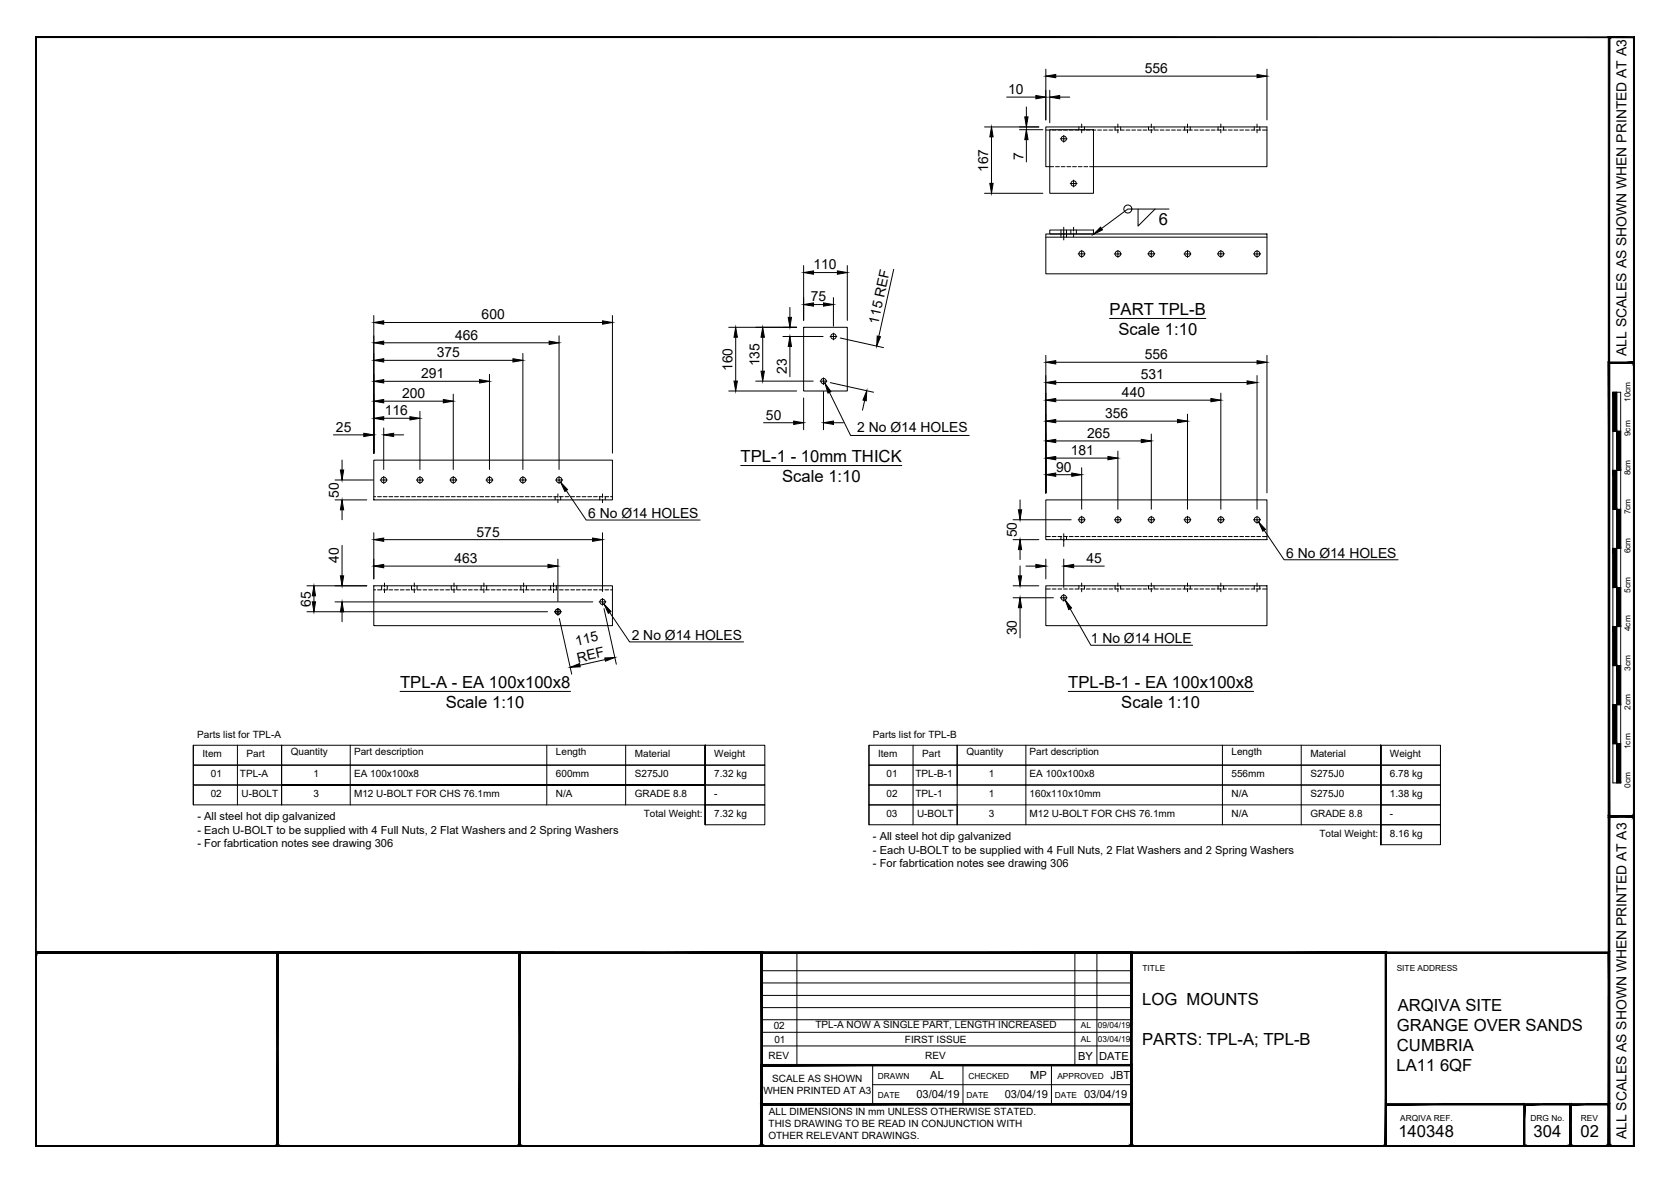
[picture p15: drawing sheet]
<svg xmlns="http://www.w3.org/2000/svg" width="420mm" height="297mm" viewBox="0 0 420 297" stroke-linecap="round" stroke-linejoin="round" font-family="sans-serif">
<defs><g id="words">
<g font-size="4.2">
<text x="291.4" y="56.6">6</text>
<text x="279" y="79.1">PART TPL-B</text>
<text x="281.2" y="84.2">Scale 1:10</text>
<text x="186.2" y="116.1">TPL-1 - 10mm THICK</text>
<text x="196.6" y="121.2">Scale 1:10</text>
<text x="100.6" y="172.9">TPL-A - EA 100x100x8</text>
<text x="268.6" y="172.9">TPL-B-1 - EA 100x100x8</text>
<text x="112.1" y="177.9">Scale 1:10</text>
<text x="281.9" y="177.9">Scale 1:10</text>
<text x="287.2" y="252.5">LOG MOUNTS</text>
<text x="351.5" y="254">ARQIVA SITE</text>
<text x="287.2" y="262.5">PARTS: TPL-A; TPL-B</text>
<text x="351.2" y="259.1">GRANGE OVER SANDS</text>
<text x="351.1" y="269.2">LA11 6QF</text>
<text x="351.2" y="264.1">CUMBRIA</text>
<text x="351.6" y="285.7">140348</text>
<text x="385.6" y="285.7">304</text>
<text x="397.4" y="285.7">02</text>
</g>
<g font-size="3.5">
<text x="253.5" y="23.6">10</text>
<text x="287.9" y="18.3">556</text>
<text x="257.3" y="40.1" transform="rotate(-90 257.3 40.1)">7</text>
<text x="248.5" y="43.3" transform="rotate(-90 248.5 43.3)">167</text>
<text x="204.5" y="67.7">110</text>
<text x="203.9" y="75.7">75</text>
<text x="121.1" y="80.2">600</text>
<text x="220.8" y="81.6" transform="rotate(-77 220.8 81.6)">115 REF</text>
<text x="109.8" y="89.7">375</text>
<text x="114.4" y="85.3">466</text>
<text x="409" y="89.4" transform="rotate(-90 409 89.4)">ALL SCALES AS SHOWN WHEN PRINTED AT A3</text>
<text x="105.9" y="95">291</text>
<text x="184.2" y="93.3" transform="rotate(-90 184.2 93.3)">160</text>
<text x="191" y="92.1" transform="rotate(-90 191 92.1)">135</text>
<text x="197.8" y="94" transform="rotate(-90 197.8 94)">23</text>
<text x="286.9" y="95.3">531</text>
<text x="287.9" y="90.3">556</text>
<text x="101.1" y="100">200</text>
<text x="282.1" y="99.8">440</text>
<text x="96.8" y="104.3">116</text>
<text x="192.6" y="105.4">50</text>
<text x="277.9" y="105">356</text>
<text x="84.5" y="108.5">25</text>
<text x="215.6" y="108.7">2 No Ø14 HOLES</text>
<text x="273.3" y="110">265</text>
<text x="265.5" y="118.5">90</text>
<text x="269.2" y="114.3">181</text>
<text x="85.2" y="125.1" transform="rotate(-90 85.2 125.1)">50</text>
<text x="147.9" y="130.1">6 No Ø14 HOLES</text>
<text x="119.8" y="134.8">575</text>
<text x="255.7" y="135" transform="rotate(-90 255.7 135)">50</text>
<text x="85.2" y="141.5" transform="rotate(-90 85.2 141.5)">40</text>
<text x="114.3" y="141.5">463</text>
<text x="273.2" y="141.5">45</text>
<text x="323.4" y="140.1">6 No Ø14 HOLES</text>
<text x="78.1" y="152.4" transform="rotate(-90 78.1 152.4)">65</text>
<text x="158.8" y="160.8">2 No Ø14 HOLES</text>
<text x="255.7" y="159.7" transform="rotate(-90 255.7 159.7)">30</text>
<text x="274.3" y="161.5">1 No Ø14 HOLE</text>
<text x="145" y="162.3" transform="rotate(-13 145 162.3)">115</text>
<text x="145.4" y="166.5" transform="rotate(-12 145.4 166.5)">REF</text>
<text x="409" y="286.3" transform="rotate(-90 409 286.3)">ALL SCALES AS SHOWN WHEN PRINTED AT A3</text>
</g>
<g font-size="2.8">
<text x="49.6" y="206.2">- All steel hot dip galvanized</text>
<text x="49.6" y="209.5">- Each U-BOLT to be supplied with 4 Full Nuts, 2 Flat Washers and 2 Spring Washers</text>
<text x="49.6" y="212.9">- For fabrtication notes see drawing 306</text>
<text x="219.5" y="211.2">- All steel hot dip galvanized</text>
<text x="219.5" y="214.5">- Each U-BOLT to be supplied with 4 Full Nuts, 2 Flat Washers and 2 Spring Washers</text>
<text x="219.5" y="217.9">- For fabrtication notes see drawing 306</text>
<text x="271.1" y="266.3">BY</text>
<text x="276.4" y="266.3">DATE</text>
<text x="233.9" y="271.1">AL</text>
<text x="259" y="271.1">MP</text>
<text x="279.3" y="271.1">JBT</text>
<text x="230.4" y="276">03/04/19</text>
<text x="252.7" y="276">03/04/19</text>
<text x="272.6" y="276">03/04/19</text>
</g>
<g font-size="2.5">
<text x="49.6" y="185.3">Parts list for TPL-A</text>
<text x="219.5" y="185.3">Parts list for TPL-B</text>
<text x="50.9" y="190.3">Item</text>
<text x="62" y="190.3">Part</text>
<text x="73.1" y="189.8">Quantity</text>
<text x="89" y="189.8">Part description</text>
<text x="139.8" y="189.8">Length</text>
<text x="159.6" y="190.3">Material</text>
<text x="179.6" y="190.3">Weight</text>
<text x="220.8" y="190.3">Item</text>
<text x="231.9" y="190.3">Part</text>
<text x="243" y="189.8">Quantity</text>
<text x="258.9" y="189.8">Part description</text>
<text x="309.7" y="189.8">Length</text>
<text x="329.5" y="190.3">Material</text>
<text x="349.5" y="190.3">Weight</text>
<text x="53.1" y="195.3">01</text>
<text x="60.3" y="195.3">TPL-A</text>
<text x="78.8" y="195.3">1</text>
<text x="89" y="195.3">EA 100x100x8</text>
<text x="139.8" y="195.3">600mm</text>
<text x="159.6" y="195.3">S275J0</text>
<text x="179.6" y="195.3">7.32 kg</text>
<text x="222.9" y="195.3">01</text>
<text x="230.2" y="195.3">TPL-B-1</text>
<text x="248.7" y="195.3">1</text>
<text x="258.9" y="195.3">EA 100x100x8</text>
<text x="309.7" y="195.3">556mm</text>
<text x="329.5" y="195.3">S275J0</text>
<text x="349.5" y="195.3">6.78 kg</text>
<text x="53" y="200.3">02</text>
<text x="60.7" y="200.3">U-BOLT</text>
<text x="78.8" y="200.3">3</text>
<text x="89" y="200.2">M12 U-BOLT FOR CHS 76.1mm</text>
<text x="139.8" y="200.3">N/A</text>
<text x="159.6" y="200.3">GRADE 8.8</text>
<text x="179.6" y="200.3">-</text>
<text x="222.9" y="200.3">02</text>
<text x="230.2" y="200.3">TPL-1</text>
<text x="248.7" y="200.3">1</text>
<text x="258.9" y="200.3">160x110x10mm</text>
<text x="309.7" y="200.3">N/A</text>
<text x="329.5" y="200.3">S275J0</text>
<text x="349.5" y="200.3">1.38 kg</text>
<text x="161.9" y="205.3">Total Weight:</text>
<text x="179.6" y="205.3">7.32 kg</text>
<text x="222.9" y="205.3">03</text>
<text x="230.6" y="205.3">U-BOLT</text>
<text x="248.7" y="205.3">3</text>
<text x="258.9" y="205.2">M12 U-BOLT FOR CHS 76.1mm</text>
<text x="309.7" y="205.3">N/A</text>
<text x="329.5" y="205.3">GRADE 8.8</text>
<text x="349.5" y="205.3">-</text>
<text x="331.8" y="210.3">Total Weight:</text>
<text x="349.5" y="210.3">8.16 kg</text>
<text x="194.5" y="258.6">02</text>
<text x="194.7" y="262">01</text>
<text x="205" y="258.4">TPL-A NOW A SINGLE PART, LENGTH INCREASED</text>
<text x="227.5" y="262">FIRST ISSUE</text>
<text x="193.3" y="266.2">REV</text>
<text x="232.6" y="266.2">REV</text>
<text x="192" y="275">WHEN PRINTED AT A3</text>
<text x="194.2" y="272">SCALE AS SHOWN</text>
<text x="193.3" y="280.3">ALL DIMENSIONS IN mm UNLESS OTHERWISE STATED.</text>
<text x="193.2" y="286.3">OTHER RELEVANT DRAWINGS.</text>
<text x="193.3" y="283.3">THIS DRAWING TO BE READ IN CONJUNCTION WITH</text>
</g>
<g font-size="2.1">
<text x="409.9" y="101" transform="rotate(-90 409.9 101)">10cm</text>
<text x="409.9" y="109.6" transform="rotate(-90 409.9 109.6)">9cm</text>
<text x="409.9" y="119.5" transform="rotate(-90 409.9 119.5)">8cm</text>
<text x="409.9" y="129.3" transform="rotate(-90 409.9 129.3)">7cm</text>
<text x="409.9" y="139.1" transform="rotate(-90 409.9 139.1)">6cm</text>
<text x="409.9" y="148.9" transform="rotate(-90 409.9 148.9)">5cm</text>
<text x="409.9" y="158.6" transform="rotate(-90 409.9 158.6)">4cm</text>
<text x="409.9" y="168.6" transform="rotate(-90 409.9 168.6)">3cm</text>
<text x="409.9" y="178.3" transform="rotate(-90 409.9 178.3)">2cm</text>
<text x="409.9" y="188.3" transform="rotate(-90 409.9 188.3)">1cm</text>
<text x="409.9" y="198" transform="rotate(-90 409.9 198)">0cm</text>
<text x="287.3" y="243.9">TITLE</text>
<text x="351.2" y="243.9">SITE ADDRESS</text>
<text x="271.8" y="261.9">AL</text>
<text x="271.8" y="258.4">AL</text>
<text x="276.1" y="261.9">03/04/19</text>
<text x="276.1" y="258.4">09/04/19</text>
<text x="220.8" y="271.1">DRAWN</text>
<text x="243.5" y="271.1">CHECKED</text>
<text x="265.9" y="271.1">APPROVED</text>
<text x="220.8" y="276">DATE</text>
<text x="243" y="276">DATE</text>
<text x="265.2" y="276">DATE</text>
<text x="352.1" y="281.6">ARQIVA REF.</text>
<text x="384.8" y="281.6">DRG No.</text>
<text x="397.5" y="281.6">REV</text>
</g>
</g></defs>
<!-- layer: PROPOSED OTHER USER 2 ANCILLARY -->
<g fill="none" stroke="#000" stroke-width=".25">
<path d="M263 32.7h1.1M264 32.6h10.9v16h-10.9zM264.6 32.7h.9M266 32.7h1M266.6 34.9h.7M267.4 34.9h.1M267.4 32.7h1M267.5 34v.8M267.5 34.8v.1M267.5 35v.8M267.6 34.9h.7M268.9 32.7h.9"/>
<path d="M270.3 32.7h.9M271.3 31.9v.8M272 31.2v.8M272 32.5v.9M272.7 31.9v.8h-1M273.1 32.7h1M274.6 32.7h.9M276 32.7h1M277.4 32.7h1M278.9 32.7h.9M280.3 32.7h.9M280.4 31.9v.8"/>
<path d="M281.1 31.2v.8M281.1 32.5v.9M281.7 32.7h1M281.8 31.9v.8M283.2 32.7h.9M284.6 32.7h.9M286 32.7h1M287.4 32.7h1M288.8 31.9v.8M288.9 32.7h.9M289.5 31.2v.8M289.5 32.5v.9"/>
<path d="M290.2 31.9v.8M290.3 32.7h.9M291.7 32.7h1M293.1 32.7h1M294.6 32.7h.9M296 32.7h1M297.4 32.7h1M297.9 31.9v.8M298.6 31.2v.8M298.6 32.5v.9M298.9 32.7h.9M299.3 31.9v.8"/>
<path d="M300.3 32.7h1M301.7 32.7h1M303.2 32.7h.9M304.6 32.7h.9M306 32.7h1M306.3 31.9v.8M307 31.2v.8M307 32.5v.9M307.4 32.7h1M307.7 31.9v.8M308.9 32.7h.9M310.3 32.7h.9"/>
<path d="M311.7 32.7h1M313.1 32.7h1M314.6 32.7h.9M315.4 31.9v.8M316 32.7h1M316.1 31.2v.8M316.1 32.5v.9M316.8 31.9v.8M317.4 32.7h1.2M263 58.8h55.6v10h-55.6zM263 59.6h55.6M264 57.8h10.9v1h-10.9z"/>
<path d="M264.9 41.9h-1.9v-10h55.6v10h-44.6M265.4 41.9h1M266.8 57.8v1.8M266.8 41.9h1M267.5 57.1v3.2M268.2 57.8v1.8M268.3 41.9h.9M269.1 46.1h.7M269.2 57.8v1M269.7 41.9h.9M269.9 46.1h.1M269.9 45.3v.7"/>
<path d="M269.9 46v.2M269.9 46.2v.8M269.9 57.1v1M269.9 58.5v1M270.1 46.1h.7M270.6 57.8v1M271.1 41.9h1M272.5 41.9h1M271.1 63.8h.7M271.9 63.8h.1M272 62.9v.8M272 63.7v.2"/>
<path d="M272 63.9v.8M272.1 63.8h.8M280.2 63.8h.7M281 63.8h.1M281.1 62.9v.8M281.1 63.7v.2M281.1 63.9v.8M281.2 63.8h.8M288.6 63.8h.7M289.4 63.8h.1M289.5 62.9v.8M289.5 63.7v.2"/>
<path d="M289.5 63.9v.8M289.6 63.8h.8M297.7 63.8h.7M298.5 63.8h.1M298.6 62.9v.8M298.6 63.7v.2M298.6 63.9v.8M298.7 63.8h.8M306.1 63.8h.7M306.9 63.8h.2M307 62.9v.8M307 63.7v.2"/>
<path d="M307 63.9v.8M307.1 63.8h.8M315.2 63.8h.7M316 63.8h.2M316.1 62.9v.8M316.1 63.7v.2M316.1 63.9v.8M316.2 63.8h.8M202.1 82.3h10.9v16h-10.9zM206.2 95.8h.7M207 95.8h.1M207.1 94.9v.8"/>
<path d="M207.1 95.7v.2M207.1 95.9v.7M207.2 95.8h.7M208.7 84.6h.7M209.5 84.6h.1M209.6 83.7v.7M209.6 84.5v.1M209.6 84.7v.7M209.7 84.6h.7M94 115.6h60v10h-60zM96.5 119.7v.8M105.6 119.7v.8"/>
<path d="M114 119.7v.8M123.1 119.7v.8M131.5 119.7v.8M140.6 119.7v.8M94 124.8h.5M94.9 124.8h1M95.6 120.6h.7M96.4 124.8h.9M96.4 120.6h.1M96.5 120.5v.2M96.5 120.8v.7M96.6 120.6h.8"/>
<path d="M97.8 124.8h.9M99.2 124.8h1M100.7 124.8h.9M102.1 124.8h.9M103.5 124.8h1M104.7 120.6h.7M104.9 124.8h1M105.5 120.6h.1M105.6 120.5v.2M105.6 120.8v.7M105.7 120.6h.8M106.4 124.8h.9"/>
<path d="M107.8 124.8h.9M109.2 124.8h1M110.6 124.8h1M112.1 124.8h.9M113.1 120.6h.7M113.5 124.8h1M113.9 120.6h.2M114 120.5v.2M114 120.8v.7M114.1 120.6h.8M114.9 124.8h1M116.4 124.8h.9"/>
<path d="M117.8 124.8h1M119.2 124.8h1M120.7 124.8h.9M122.1 124.8h.9M122.2 120.6h.7M123 120.6h.2M123.1 120.5v.2M123.1 120.8v.7M123.2 120.6h.8M123.5 124.8h1M124.9 124.8h1M126.4 124.8h.9"/>
<path d="M127.8 124.8h.9M129.2 124.8h1M130.6 120.6h.7M130.6 124.8h1M131.4 120.6h.2M131.5 120.5v.2M131.5 120.8v.7M131.6 120.6h.8M132.1 124.8h.9M133.5 124.8h1M134.9 124.8h1M136.4 124.8h.9"/>
<path d="M137.8 124.8h1M139.2 124.8h1M139.6 124.8v.8M139.7 120.6h.7M140.3 124.1v.9M140.3 125.5v.8M140.5 120.6h.2M140.6 120.5v.2M140.6 120.8v.7M140.7 124.8h.9M140.7 120.6h.8M141 124.8v.8"/>
<path d="M142.1 124.8h.9M143.5 124.8h1M144.9 124.8h1M146.4 124.8h.9M147.8 124.8h.9M149.2 124.8h1M150.7 124.8h.9M150.8 124.8v.8M151.5 124.1v.9M151.5 125.5v.8M152.1 124.8h.9M152.2 124.8v.8"/>
<path d="M153.5 124.8h.5M263 125.6h55.6v10h-55.6zM263 134.8h1.1M264.6 134.8h.9M266 134.8h1M266.8 134.8v.8M267.4 134.8h1M267.5 134.1v.9M267.5 135.1v1.2M267.5 136.5v.8M268.2 134.8v.8M268.9 134.8h.9"/>
<path d="M270.3 134.8h.9M271.1 130.6h.7M271.7 134.8h1M271.9 130.6h.1M272 129.7v.8M272 130.6v.1M272 130.8v.7M272.1 130.6h.8M273.1 134.8h1M274.6 134.8h.9M276 134.8h1M277.4 134.8h1"/>
<path d="M278.9 134.8h.9M280.2 130.6h.7M280.3 134.8h.9M281 130.6h.1M281.1 129.7v.8M281.1 130.6v.1M281.1 130.8v.7M281.2 130.6h.8M281.7 134.8h1M283.2 134.8h.9M284.6 134.8h.9M286 134.8h1"/>
<path d="M287.4 134.8h1M288.6 130.6h.7M288.9 134.8h.9M289.4 130.6h.1M289.5 129.7v.8M289.5 130.6v.1M289.5 130.8v.7M289.6 130.6h.8M290.3 134.8h.9M291.7 134.8h1M293.1 134.8h1M294.6 134.8h.9"/>
<path d="M296 134.8h1M297.4 134.8h1M297.7 130.6h.7M298.5 130.6h.1M298.6 129.7v.8M298.6 130.6v.1M298.6 130.8v.7M298.7 130.6h.8M298.9 134.8h.9M300.3 134.8h1M301.7 134.8h1M303.2 134.8h.9"/>
<path d="M304.6 134.8h.9M306 134.8h1M306.1 130.6h.7M306.9 130.6h.2M307 129.7v.8M307 130.6v.1M307 130.8v.7M307.1 130.6h.8M307.4 134.8h1M308.9 134.8h.9M310.3 134.8h.9M311.7 134.8h1"/>
<path d="M313.1 134.8h1M314.6 134.8h.9M315.2 130.6h.7M316 134.8h1M316 130.6h.2M316.1 129.7v.8M316.1 130.6v.1M316.1 130.8v.7M316.2 130.6h.8M317.4 134.8h1.2M94 147.2h60v10h-60zM94 148.2h.5"/>
<path d="M94.9 148.2h1M96 147.2v1M96.4 148.2h.9M96.7 146.5v1M96.7 148v.9M97.4 147.2v1M97.8 148.2h.9M99.2 148.2h1M100.7 148.2h.9M102.1 148.2h.9M103.5 147.2v1M103.5 148.2h1"/>
<path d="M104.2 146.5v1M104.2 148v.9M104.9 147.2v1M104.9 148.2h1M106.4 148.2h.9M107.8 148.2h.9M109.2 148.2h1M110.6 148.2h1M112.1 148.2h.9M113.5 147.2v1M113.5 148.2h1M114.2 146.5v1"/>
<path d="M114.2 148v.9M114.9 147.2v1M114.9 148.2h1M116.4 148.2h.9M117.8 148.2h1M119.2 148.2h1M120.7 148.2h.9M121 147.2v1M121.7 146.5v1M121.7 148v.9M122.1 148.2h.9M122.4 147.2v1"/>
<path d="M123.5 148.2h1M124.9 148.2h1M126.4 148.2h.9M127.8 148.2h.9M129.2 148.2h1M130.6 148.2h1M131 147.2v1M131.7 146.5v1M131.7 148v.9M132.1 148.2h.9M132.4 147.2v1M133.5 148.2h1"/>
<path d="M134.9 148.2h1M136.4 148.2h.9M137.8 148.2h1M138.5 147.2v1M139.2 146.5v1M139.2 148v.9M139.2 148.2h1M139.4 153.7h.7M139.9 147.2v1M140.2 153.7h.1M140.3 152.9v.7M140.3 153.7v.1"/>
<path d="M140.3 153.9v.7M140.4 153.7h.7M140.7 148.2h.9M142.1 148.2h.9M143.5 148.2h1M144.9 148.2h1M146.4 148.2h.9M147.8 148.2h.9M149.2 148.2h1M150.7 148.2h.9M150.7 151.3h.7M151.4 151.3h.2"/>
<path d="M151.5 150.4v.7M151.5 151.2v.1M151.5 151.4v.7M151.6 151.3h.8M152.1 148.2h.9M153.5 148.2h.5M263 147.2h55.6v10h-55.6zM263 148h1.1M264.6 148h.9M266 148h1M266.6 150.2h.7M267.4 150.2h.1"/>
<path d="M267.4 148h1M267.5 149.4v.7M267.5 150.2v.1M267.5 150.4v.7M267.6 150.2h.7M268.9 148h.9M270.3 148h.9M271.3 147.2v.8M272 146.5v.9M272 147.9v.8M272.7 147.2v.8h-1M273.1 148h1"/>
<path d="M274.6 148h.9M276 148h1M277.4 148h1M278.9 148h.9M280.3 148h.9M280.4 147.2v.8M281.1 146.5v.9M281.1 147.9v.8M281.7 148h1M281.8 147.2v.8M283.2 148h.9M284.6 148h.9"/>
<path d="M286 148h1M287.4 148h1M288.8 147.2v.8M288.9 148h.9M289.5 146.5v.9M289.5 147.9v.8M290.2 147.2v.8M290.3 148h.9M291.7 148h1M293.1 148h1M294.6 148h.9M296 148h1"/>
<path d="M297.4 148h1M297.9 147.2v.8M298.6 146.5v.9M298.6 147.9v.8M298.9 148h.9M299.3 147.2v.8M300.3 148h1M301.7 148h1M303.2 148h.9M304.6 148h.9M306 148h1M306.3 147.2v.8"/>
<path d="M307 146.5v.9M307 147.9v.8M307.4 148h1M307.7 147.2v.8M308.9 148h.9M310.3 148h.9M311.7 148h1M313.1 148h1M314.6 148h.9M315.4 147.2v.8M316 148h1M316.1 146.5v.9"/>
<path d="M316.1 147.9v.8M316.8 147.2v.8M317.4 148h1.2"/>
<circle cx="267.5" cy="34.9" r=".67"/>
<circle cx="270" cy="46.1" r=".67"/>
<circle cx="272" cy="63.8" r=".71"/>
<circle cx="281.1" cy="63.8" r=".71"/>
<circle cx="289.5" cy="63.8" r=".71"/>
<circle cx="298.6" cy="63.8" r=".71"/>
<circle cx="307" cy="63.8" r=".71"/>
<circle cx="316.1" cy="63.8" r=".71"/>
<circle cx="207.1" cy="95.8" r=".67"/>
<circle cx="209.6" cy="84.6" r=".67"/>
<circle cx="96.5" cy="120.6" r=".71"/>
<circle cx="105.6" cy="120.6" r=".71"/>
<circle cx="114" cy="120.6" r=".71"/>
<circle cx="123.1" cy="120.6" r=".71"/>
<circle cx="131.5" cy="120.6" r=".71"/>
<circle cx="140.6" cy="120.6" r=".71"/>
<circle cx="272" cy="130.6" r=".71"/>
<circle cx="281.1" cy="130.6" r=".71"/>
<circle cx="289.5" cy="130.6" r=".71"/>
<circle cx="298.6" cy="130.6" r=".71"/>
<circle cx="307" cy="130.6" r=".71"/>
<circle cx="316.1" cy="130.6" r=".71"/>
<circle cx="140.3" cy="153.7" r=".67"/>
<circle cx="151.5" cy="151.2" r=".67"/>
<circle cx="267.5" cy="150.2" r=".67"/>
</g>
<!-- layer: TEXT AND DIMENSIONS -->
<g fill="none" stroke="#000" stroke-width=".25">
<path d="M263 17.4v12.7M265.5 19.1h50.6M318.6 17.4v12.7M247.6 31.9h13.6M249.3 34.4v11.7M253.1 24.4h7.4M256.3 32.6h5.9M258.1 26.9v2.5M258.1 35.1v5.6M264 22.7v8.1M266.5 24.4h2.5M247.6 48.6h14.6"/>
<path d="M286.2 52.5v4.3l4.2-4.3M293.9 52.5h-10.3l-6.6 4.9M94 79.3v34.6M154 79.3v34.6M198.6 77.3v2.5M202.1 66.7v13.8M204.6 76.5h2.5M204.6 68.5h6M209.6 74.8v7.2M213 66.7v13.8M224.7 67.7l-3.7 16.8M96.5 95.8h24.1"/>
<path d="M96.5 90.6h32.5M96.5 86.1h41.6M96.5 81h55M114 99.1v18.9M123.1 94.1v23.9M131.5 88.8v29.2M140.6 84.4v33.6M183.2 82.3h17.1M183.2 98.3h17.1M185 84.8v11M190 95.8h14.5M191.8 84.8v8.5"/>
<path d="M196.9 84.6h10.1M198.6 87.1v7.6M207.1 98.4v9.6M208.6 98.6l5.3 10.8h29.8M208.8 96.2l10.9 2.4M211.3 84.9l10.9 2.5M263 89.3v34.6M265.5 96.1h48.1M265.5 91h50.6M279 80h24.2M307 98.8v29.2M316.1 94.4v33.6"/>
<path d="M318.6 89.3v34.6M83.8 109.3h7.7M86 115.6v2.5M96.5 107.5v10.5M96.5 105.1h6.6M96.5 100.8h15M99 109.3h2.5M105.6 103.4v14.6M186.2 117h40.5M192 106.2h7.6M202.1 100v8M209.6 106.2h2.5"/>
<path d="M217.4 100.6l-.5 2.5M265.5 119.3h4M265.5 115.1h13.1M265.5 110.8h21.5M265.5 105.8h30.6M265.5 100.6h39M272 117.5v10.5M281.1 113.4v14.6M289.5 109.1v18.9M298.6 104.1v23.9M84.3 125.6h7.9M84.3 120.6h9.5"/>
<path d="M86 128.1v2.5M86 137.1v7.6M94 133.9v11.6M96.5 135.6h52.5M142.4 123.3l5 7.4h28.7M151.5 133.9v14.8M254.7 135.6h6.5M254.7 130.6h14.6M256.5 125.6v2.5M256.5 138.1v2.5M317.9 133.3l5 7.4h28.6M77.2 147.2h15"/>
<path d="M77.2 153.7h60.5M78.9 149.7v1.5M84.3 151.3h64.8M86 153.8v2.5M96.5 142.3h41.3M140.3 140.5v10.6M140.6 155.4l3.1 14M151.9 153l3.1 13.9M153.3 153.9l5 7.4h28.7M254.7 147.2h6.5M254.7 150.2h10.2M256.5 142.2v2.5"/>
<path d="M256.5 152.7v7.6M258 142.3h2.5M263 140.5v5M267.5 140.5v7.1M269.1 153l5.2 9.2h25.6M270 142.3h7.7M100.6 173.8h42.9M152.2 165.8l-6.4 1.4M268.6 173.8h46.6M48.6 192.3h128.7h-106.5v5h-22.2zM48.6 187.3v15M59.7 187.3v15"/>
<path d="M70.8 197.3h106.5h-106.5M88.1 187.3v15M137.5 187.3v15M157.3 187.3v15M177.3 187.3h-106.5v5h-22.2v-5h22.2v15M177.3 197.3h-128.7v5h128.7M177.3 187.3v20zM177.3 187.3v10M177.3 187.3v5h15v-5h-15v10v-5M177.3 192.3h15v5h-15zM177.3 197.3h15v5h-15zM177.3 187.3v20"/>
<path d="M218.5 192.3h128.7h-106.5v5h-22.2zM218.5 187.3v20M229.6 187.3v20M240.7 197.3v5h-22.2v-5h128.7M240.7 197.3h106.5M257.9 187.3v20M307.4 187.3v20M327.2 187.3v20M347.2 187.3h-106.5v5h-22.2v-5h22.2v10M347.2 187.3v25zM347.2 187.3v15M347.2 187.3v20"/>
<path d="M347.2 187.3h15v5h-15zM347.2 192.3h15v5h-15zM347.2 197.3h15v5h-15zM347.2 187.3v25M177.3 202.3h15v5h-15zM240.7 202.3v5M347.2 202.3h-128.7v5h128.7M347.2 202.3h15v5h-15zM347.2 207.3h15v5h-15z"/>
<circle cx="283.6" cy="52.5" r="1.01"/>
</g>
<g fill="#000" stroke="#000" stroke-width=".25">
<path d="M263 19.1l2.5-.4v.8zM316.1 18.7l2.5 .4-2.5 .4zM249.3 31.9l.4 2.5h-.8zM257.7 29.4h.8l-.4 2.5zM258.1 32.6l.4 2.5h-.8zM260.5 24l2.5 .4-2.5 .4zM264 24.4l2.5-.4v.8zM248.9 46.1h.8l-.4 2.5zM276.7 57.1l.5 .7-2.3 1.1zM198.2 79.8h.8l-.4 2.5zM202.1 76.5l2.5-.4v.8zM202.1 68.5l2.5-.4v.8z"/>
<path d="M207.1 76.1l2.5 .4-2.5 .4zM210.6 68.1l2.4 .4-2.4 .4zM94 95.8l2.5-.4v.8zM94 90.6l2.5-.5v.9zM94 86.1l2.5-.4v.9zM94 81l2.5-.4v.9zM120.6 95.4l2.5 .4-2.5 .4zM129 90.1l2.5 .5-2.5 .4zM138.1 85.7l2.5 .4-2.5 .5zM151.5 80.6l2.5 .4-2.5 .5zM185 82.3l.4 2.5h-.8zM184.6 95.8h.8l-.4 2.5z"/>
<path d="M191.8 82.3l.4 2.5h-.8zM191.4 93.3h.8l-.4 2.5zM198.6 84.6l.4 2.5h-.8zM207.5 96.4l1.4 2-.7 .4zM220.6 84.4l.8 .2-1 2.4zM263 96.1l2.5-.4v.9zM263 91l2.5-.4v.9zM313.6 95.7l2.5 .4-2.5 .5zM316.1 90.6l2.5 .4-2.5 .5zM85.6 118.1h.8l-.4 2.5zM91.5 108.9l2.5 .4-2.5 .4zM94 105.1l2.5-.4v.8z"/>
<path d="M94 100.8l2.5-.4v.8zM96.5 109.3l2.5-.4v.8zM103.1 104.7l2.5 .4-2.5 .4zM111.5 100.4l2.5 .4-2.5 .4zM199.6 105.8l2.5 .4-2.5 .5zM207.1 106.2l2.5-.4v.9zM217.9 98.2l-.1 2.5-.8-.2zM263 119.3l2.5-.4v.8zM263 115.1l2.5-.4v.8zM263 110.8l2.5-.4v.8zM263 105.8l2.5-.4v.8zM263 100.6l2.5-.5v.9z"/>
<path d="M269.5 118.9l2.5 .4-2.5 .4zM278.6 114.7l2.5 .4-2.5 .4zM287 110.4l2.5 .4-2.5 .4zM296.1 105.4l2.5 .4-2.5 .4zM304.5 100.1l2.5 .5-2.5 .4zM86 125.6l.4 2.5h-.8zM94 135.6l2.5-.4v.8zM141 121.2l1.7 1.8-.7 .5zM149 135.2l2.5 .4-2.5 .4zM256.5 135.6l.4 2.5h-.8zM256.1 128.1h.8l-.4 2.5zM316.5 131.2l1.7 1.8-.7 .5z"/>
<path d="M78.9 147.2l.4 2.5h-.8zM78.5 151.2h.8l-.4 2.5zM86 151.3l.4 2.5h-.8zM85.6 144.7h.8l-.4 2.5zM94 142.3l2.5-.5v.9zM137.8 141.8l2.5 .5-2.5 .4zM151.9 151.8l1.7 1.9-.6 .4zM256.1 144.7h.8l-.4 2.5zM256.5 150.2l.4 2.5h-.8zM260.5 141.8l2.5 .5-2.5 .4zM267.9 150.8l1.5 2-.7 .4zM267.5 142.3l2.5-.5v.9z"/>
<path d="M143.4 167.7l2.3-.9 .2 .8zM152.1 165.4l2.5-.2-2.4 1z"/>
</g>
<!-- layer: 0 -->
<g fill="none" stroke="#000" stroke-width=".25">
<path d="M405.5 98.6h2v98.1h-2zM406.5 98.6v98.1M405.5 118.2h2M405.5 108.4h2M405.5 137.8h2M405.5 128h2M405.5 157.5h2M405.5 147.7h2M405.5 177.1h2M405.5 167.3h2M405.5 186.9h2M200.4 239.4v28.3"/>
<path d="M270.3 239.4v28.3M275.8 239.4v28.3M191.5 250.1h93M191.5 247h93M191.5 243.9h93M191.5 256.3h93M191.5 253.2h93M191.5 259.4h93M191.5 262.8h93M219.4 267.7v9.8M219.4 272.6h65.1M242.1 267.7v9.8"/>
<path d="M264.4 267.7v9.8"/>
</g>
<g fill="#000" stroke="#000" stroke-width=".25">
<path d="M8.9 9.3l.2 .1h401.6zM8.9 9.3h402l-.2 .1z"/>
<path d="M404.4 9.3l.3 .1zM404.4 9.3l.3 .1-.3 278.6zM404.7 9.4l-.3 278.6 .3-.1zM404.4 288l.3-.1z"/>
<path d="M404.6 9.3l.1 .1h6zM404.6 9.3h6.3l-.2 .1z"/>
<path d="M410.7 9.4v278.5l.2-278.6zM410.9 9.3v278.7l-.2-.1z"/>
<path d="M410.7 9.4v278.5l.2-278.6zM410.9 9.3v278.7l-.2-.1z"/>
<path d="M404.4 91l.3 .3 6.2-.3zM404.7 91.3l6.2-.3-.2 .3zM410.9 91l-.2 .3z"/>
<path d="M404.4 91l.3 114v-113.7zM404.4 91l.3 114-.3 .3z"/>
<path d="M405.5 98.6l1 9.8v-9.8zM405.5 98.6l1 9.8h-1z"/>
<path d="M410.9 91.1l-.2 .2 .2 113.9zM410.7 91.3l.2 113.9-.2-.2zM410.7 205l.2 .3zM404.7 205h6l.2 .3zM404.7 205l-.3 .3h6.5z"/>
<path d="M405.5 118.2l1 9.8v-9.8zM405.5 118.2l1 9.8h-1z"/>
<path d="M406.5 108.4l1 9.8v-9.8zM406.5 108.4l1 9.8h-1z"/>
<path d="M405.5 137.8l1 9.8v-9.8zM405.5 137.8l1 9.8h-1z"/>
<path d="M406.5 128l1 9.8v-9.8zM406.5 128l1 9.8h-1z"/>
<path d="M405.5 157.5l1 9.8v-9.8zM405.5 157.5l1 9.8h-1z"/>
<path d="M406.5 147.6l1 9.9v-9.9zM406.5 147.6l1 9.9h-1z"/>
<path d="M405.5 177.1l1 9.8v-9.8zM405.5 177.1l1 9.8h-1z"/>
<path d="M406.5 167.3l1 9.8v-9.8zM406.5 167.3l1 9.8h-1z"/>
<path d="M406.5 186.9l1 9.8v-9.8zM406.5 186.9l1 9.8h-1z"/>
<path d="M404.4 205l.3 .3 6.2-.3zM404.7 205.3l6.2-.3-.2 .3zM410.9 205l-.2 .3z"/>
<path d="M410.9 205.1l-.2 .2 .2 82.7zM410.7 205.3l.2 82.7-.2-.1zM410.7 287.9l.2 .1z"/>
<path d="M8.9 239.2l.2 .4zM8.9 239.2l395.5 .4h-395.3zM8.9 239.2l395.5 .4 .3-.4z"/>
<path d="M9.1 239.6h60.5l.3-.4zM8.9 239.2h61l-60.8 .4zM8.9 239.2l.2 .4z"/>
<path d="M69.9 239.6h60.6l.3-.4zM69.6 239.2h61.2l-60.9 .4zM69.6 239.2l.3 48.7v-48.3zM69.6 239.2l.3 48.7-.3 .1zM69.6 288l.3-.1z"/>
<path d="M130.8 239.6h60.5l.4-.4zM130.5 239.2h61.2l-60.9 .4zM130.5 239.2l.3 48.7v-48.3zM130.5 239.2l.3 48.7-.3 .1zM130.5 288l.3-.1z"/>
<path d="M191.7 239.6h92.6l.4-.4zM191.3 239.2h93.4l-93 .4zM191.3 239.2l.4 48.7v-48.3zM191.3 239.2l.4 48.7-.4 .1zM191.3 288l.4-.1z"/>
<path d="M284.7 239.6h63.6l.3-.4zM284.3 239.2h64.3l-63.9 .4zM284.3 239.2l.4 48.7v-48.3zM284.3 239.2l.4 48.7-.4 .1zM284.3 288l.4-.1z"/>
<path d="M404.7 239.2l-.3 .4 .3 48.4zM404.4 239.6l.3 48.4-.3-.1zM404.4 287.9l.3 .1z"/>
<path d="M191.3 277.3l.4 .4 93-.4zM191.7 277.7l93-.4-.4 .4zM284.7 277.3l-.4 .4 .4 10.3zM284.3 277.7l.4 10.3-.4-.1zM284.3 287.9l.4 .1z"/>
<path d="M191.3 277.7h93.4l-.4-.4zM191.3 277.7l.4-.4h92.6zM191.3 267.5v10.2l.4-.4zM191.3 267.5l.4 .4v9.4zM191.3 267.5l.4 .4 93-.4zM191.7 267.9l93-.4-.4 .4zM284.7 267.5l-.4 .4 .4 9.8zM284.3 267.9l.4 9.8-.4-.4z"/>
<path d="M383.1 277.3l.3 .4 11.7-.4zM383.4 277.7l11.7-.4-.4 .4zM394.7 277.7l.4 10.3v-10.7zM394.7 277.7l.4 10.3-.4-.1zM394.7 287.9l.4 .1z"/>
<path d="M348.5 277.7h34.8v-.4zM348.5 277.3h34.8l-34.8 .4z"/>
<path d="M394.7 277.3l.4 .4 9.6-.4zM395.1 277.7l9.6-.4-.3 .4zM404.7 277.3l-.3 .4 .3 10.3zM404.4 277.7l.3 10.3-.3-.1zM404.4 287.9l.3 .1z"/>
<path d="M9.1 9.4l-.2 278.6 .2-.1zM8.9 9.3l.2 .1-.2 278.6z"/>
<path d="M9.1 239.6l-.2 48.4 .2-.1zM8.9 239.4l.2 .2-.2 48.4z"/>
<path d="M9.1 287.9l60.7 .1-.2-.1zM9.1 287.9l60.7 .1h-60.9z"/>
<path d="M69.6 287.9l.3 .1zM69.9 239.2v48.8l-.3-.1zM69.9 239.2l-.3 .4v48.3z"/>
<path d="M69.9 287.9l60.7 .1-.1-.1zM69.9 287.9l60.7 .1h-60.8z"/>
<path d="M130.5 287.9l.3 .1zM130.8 239.2v48.8l-.3-.1zM130.8 239.2l-.3 .4v48.3z"/>
<path d="M130.8 287.9l60.7 .1-.2-.1zM130.8 287.9l60.7 .1h-60.9z"/>
<path d="M191.3 287.9l.4 .1zM191.7 239.2v48.8l-.4-.1zM191.3 239.6v48.3l.4-48.7z"/>
<path d="M191.7 287.9l92.8 .1-.2-.1zM191.7 287.9l92.8 .1h-93z"/>
<path d="M284.3 287.9l.4 .1zM284.7 239.2v48.8l-.4-.1zM284.7 239.2l-.4 .4v48.3z"/>
<path d="M191.5 288h93l-.2-.1zM191.5 288l.2-.1h92.6zM191.3 288l.4-.1zM191.7 277.7v10.2l-.4 .1zM191.3 277.3v10.7l.4-10.3z"/>
<path d="M284.7 287.9l63.8 .1-.2-.1zM284.7 287.9l63.8 .1h-64z"/>
<path d="M348.3 287.9l.3 .1zM348.6 239.2v48.8l-.3-.1zM348.6 239.2l-.3 .4v48.3z"/>
<path d="M383.3 288h11.6l-.2-.1zM383.4 287.9h11.3l-11.4 .1zM383.1 288l.3-.1zM383.4 277.7v10.2l-.3 .1zM383.1 277.3v10.7l.3-10.3z"/>
<path d="M8.9 288h395.7l-.2-.1zM8.9 288l.2-.1h395.3zM8.9 239.4v48.6l.2-.1zM8.9 239.4l.2 .2v48.3z"/>
<path d="M394.9 288h9.7l-.2-.1zM394.9 288l.2-.1h9.3zM394.7 288l.4-.1zM395.1 277.7v10.2l-.4 .1zM394.7 277.3v10.7l.4-10.3z"/>
<path d="M9.1 287.9l401.8 .1-.2-.1zM9.1 287.9l401.8 .1h-402z"/>
<path d="M404.7 287.9l6.2 .1-.2-.1zM404.7 287.9l6.2 .1h-6.3z"/>
<path d="M404.6 288h6.3l-.2-.1zM404.7 287.9h6l-6.1 .1zM404.4 288l.3-.1zM404.7 205.3v82.6l-.3 .1zM404.4 205v83l.3-82.7z"/>
</g>
<use href="#words"/>
</svg>
